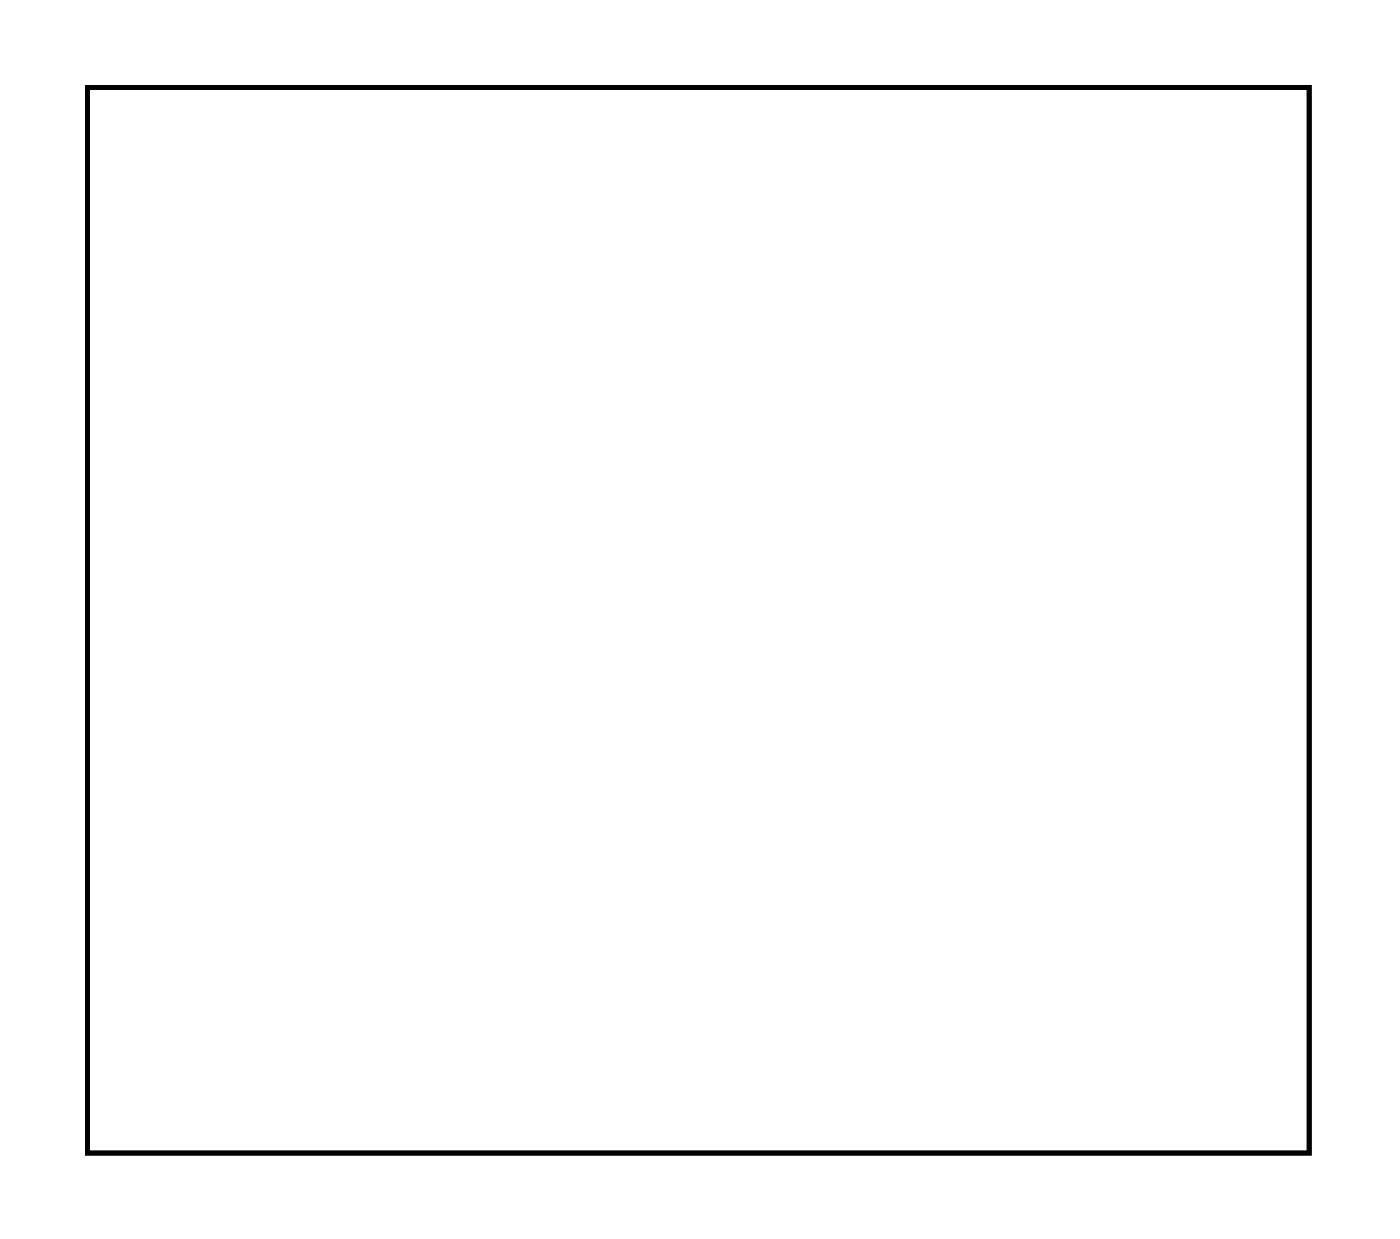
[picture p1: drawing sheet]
<svg xmlns="http://www.w3.org/2000/svg" width="58mm" height="52mm" viewBox="0 0 58 52" stroke-linecap="round" stroke-linejoin="round" font-family="sans-serif">
<path d="M3.6 3.6h50.8v44.3h-50.8z" fill="none" stroke="#000" stroke-width=".2"/>
<path d="M3.6 3.6v44.3h50.8v-44.3zM3.6 3.6h50.8v44.3h-50.8z" fill="#000"/>
<path d="M13.2 18.1h1.4v1.4h-1.4z" fill="#fff"/>
<path d="M13.2 18.1h1.4v1.4h-1.4z" fill="none" stroke="#fff" stroke-width=".76" stroke-linecap="butt"/>
<circle cx="13.9" cy="18.8" r=".7" fill="#fff"/>
<circle cx="13.9" cy="18.8" r=".7" fill="none" stroke="#fff" stroke-width=".76" stroke-linecap="butt"/>
<circle cx="13.9" cy="11.2" r=".7" fill="#fff"/>
<circle cx="13.9" cy="11.2" r=".7" fill="none" stroke="#fff" stroke-width=".76" stroke-linecap="butt"/>
<circle cx="11.4" cy="18.8" r=".7" fill="#fff"/>
<circle cx="11.4" cy="18.8" r=".7" fill="none" stroke="#fff" stroke-width=".76" stroke-linecap="butt"/>
<circle cx="11.4" cy="11.2" r=".7" fill="#fff"/>
<circle cx="11.4" cy="11.2" r=".7" fill="none" stroke="#fff" stroke-width=".76" stroke-linecap="butt"/>
<circle cx="8.9" cy="18.8" r=".7" fill="#fff"/>
<circle cx="8.9" cy="18.8" r=".7" fill="none" stroke="#fff" stroke-width=".76" stroke-linecap="butt"/>
<circle cx="8.9" cy="11.2" r=".7" fill="#fff"/>
<circle cx="8.9" cy="11.2" r=".7" fill="none" stroke="#fff" stroke-width=".76" stroke-linecap="butt"/>
<path d="M41.2 33.3h1.4v1.4h-1.4z" fill="#fff"/>
<path d="M41.2 33.3h1.4v1.4h-1.4z" fill="none" stroke="#fff" stroke-width=".76" stroke-linecap="butt"/>
<circle cx="41.9" cy="34" r=".7" fill="#fff"/>
<circle cx="41.9" cy="34" r=".7" fill="none" stroke="#fff" stroke-width=".76" stroke-linecap="butt"/>
<circle cx="41.9" cy="41.7" r=".7" fill="#fff"/>
<circle cx="41.9" cy="41.7" r=".7" fill="none" stroke="#fff" stroke-width=".76" stroke-linecap="butt"/>
<circle cx="44.4" cy="34" r=".7" fill="#fff"/>
<circle cx="44.4" cy="34" r=".7" fill="none" stroke="#fff" stroke-width=".76" stroke-linecap="butt"/>
<circle cx="44.4" cy="41.7" r=".7" fill="#fff"/>
<circle cx="44.4" cy="41.7" r=".7" fill="none" stroke="#fff" stroke-width=".76" stroke-linecap="butt"/>
<circle cx="47" cy="34" r=".7" fill="#fff"/>
<circle cx="47" cy="34" r=".7" fill="none" stroke="#fff" stroke-width=".76" stroke-linecap="butt"/>
<circle cx="47" cy="41.7" r=".7" fill="#fff"/>
<circle cx="47" cy="41.7" r=".7" fill="none" stroke="#fff" stroke-width=".76" stroke-linecap="butt"/>
<path d="M43.6 23.1h1.6v1.6h-1.6z" fill="#fff"/>
<path d="M43.6 23.1h1.6v1.6h-1.6z" fill="none" stroke="#fff" stroke-width=".76" stroke-linecap="butt"/>
<circle cx="44.4" cy="23.9" r=".79" fill="#fff"/>
<circle cx="44.4" cy="23.9" r=".79" fill="none" stroke="#fff" stroke-width=".76" stroke-linecap="butt"/>
<circle cx="44.4" cy="26.4" r=".79" fill="#fff"/>
<circle cx="44.4" cy="26.4" r=".79" fill="none" stroke="#fff" stroke-width=".76" stroke-linecap="butt"/>
<circle cx="44.4" cy="29" r=".79" fill="#fff"/>
<circle cx="44.4" cy="29" r=".79" fill="none" stroke="#fff" stroke-width=".76" stroke-linecap="butt"/>
<path d="M28.4 38.3h1.6v1.6h-1.6z" fill="#fff"/>
<path d="M28.4 38.3h1.6v1.6h-1.6z" fill="none" stroke="#fff" stroke-width=".76" stroke-linecap="butt"/>
<circle cx="29.2" cy="39.1" r=".79" fill="#fff"/>
<circle cx="29.2" cy="39.1" r=".79" fill="none" stroke="#fff" stroke-width=".76" stroke-linecap="butt"/>
<circle cx="31.7" cy="39.1" r=".79" fill="#fff"/>
<circle cx="31.7" cy="39.1" r=".79" fill="none" stroke="#fff" stroke-width=".76" stroke-linecap="butt"/>
<circle cx="34.3" cy="39.1" r=".79" fill="#fff"/>
<circle cx="34.3" cy="39.1" r=".79" fill="none" stroke="#fff" stroke-width=".76" stroke-linecap="butt"/>
<path d="M28.4 7.9h1.6v1.5h-1.6z" fill="#fff"/>
<path d="M28.4 7.9h1.6v1.5h-1.6z" fill="none" stroke="#fff" stroke-width=".76" stroke-linecap="butt"/>
<circle cx="29.2" cy="8.6" r=".79" fill="#fff"/>
<circle cx="29.2" cy="8.6" r=".79" fill="none" stroke="#fff" stroke-width=".76" stroke-linecap="butt"/>
<circle cx="31.7" cy="8.6" r=".79" fill="#fff"/>
<circle cx="31.7" cy="8.6" r=".79" fill="none" stroke="#fff" stroke-width=".76" stroke-linecap="butt"/>
<circle cx="34.3" cy="8.6" r=".79" fill="#fff"/>
<circle cx="34.3" cy="8.6" r=".79" fill="none" stroke="#fff" stroke-width=".76" stroke-linecap="butt"/>
<path d="M43.6 15.5h1.6v1.6h-1.6z" fill="#fff"/>
<path d="M43.6 15.5h1.6v1.6h-1.6z" fill="none" stroke="#fff" stroke-width=".76" stroke-linecap="butt"/>
<circle cx="44.4" cy="16.3" r=".79" fill="#fff"/>
<circle cx="44.4" cy="16.3" r=".79" fill="none" stroke="#fff" stroke-width=".76" stroke-linecap="butt"/>
<circle cx="44.4" cy="13.7" r=".79" fill="#fff"/>
<circle cx="44.4" cy="13.7" r=".79" fill="none" stroke="#fff" stroke-width=".76" stroke-linecap="butt"/>
<circle cx="44.4" cy="11.2" r=".79" fill="#fff"/>
<circle cx="44.4" cy="11.2" r=".79" fill="none" stroke="#fff" stroke-width=".76" stroke-linecap="butt"/>
<path d="M33.5 15.5h1.5v1.5h-1.5z" fill="#fff"/>
<path d="M33.5 15.5h1.5v1.5h-1.5z" fill="none" stroke="#fff" stroke-width=".76" stroke-linecap="butt"/>
<circle cx="34.3" cy="16.3" r=".76" fill="#fff"/>
<circle cx="34.3" cy="16.3" r=".76" fill="none" stroke="#fff" stroke-width=".76" stroke-linecap="butt"/>
<circle cx="34.3" cy="21.3" r=".76" fill="#fff"/>
<circle cx="34.3" cy="21.3" r=".76" fill="none" stroke="#fff" stroke-width=".76" stroke-linecap="butt"/>
<circle cx="34.3" cy="26.4" r=".76" fill="#fff"/>
<circle cx="34.3" cy="26.4" r=".76" fill="none" stroke="#fff" stroke-width=".76" stroke-linecap="butt"/>
<circle cx="34.3" cy="31.5" r=".76" fill="#fff"/>
<circle cx="34.3" cy="31.5" r=".76" fill="none" stroke="#fff" stroke-width=".76" stroke-linecap="butt"/>
<circle cx="52" cy="44.2" r="1.1" fill="#fff"/>
<circle cx="52" cy="44.2" r="1.1" fill="none" stroke="#fff" stroke-width=".25"/>
<circle cx="6.3" cy="44.2" r="1.1" fill="#fff"/>
<circle cx="6.3" cy="44.2" r="1.1" fill="none" stroke="#fff" stroke-width=".25"/>
<circle cx="6.3" cy="6.1" r="1.1" fill="#fff"/>
<circle cx="6.3" cy="6.1" r="1.1" fill="none" stroke="#fff" stroke-width=".25"/>
<circle cx="52" cy="6.1" r="1.1" fill="#fff"/>
<circle cx="52" cy="6.1" r="1.1" fill="none" stroke="#fff" stroke-width=".25"/>
<path d="M20.8 38.4h1.5v1.5h-1.5z" fill="#fff"/>
<path d="M20.8 38.4h1.5v1.5h-1.5z" fill="none" stroke="#fff" stroke-width=".76" stroke-linecap="butt"/>
<circle cx="21.6" cy="39.1" r=".76" fill="#fff"/>
<circle cx="21.6" cy="39.1" r=".76" fill="none" stroke="#fff" stroke-width=".76" stroke-linecap="butt"/>
<circle cx="21.6" cy="44.2" r=".76" fill="#fff"/>
<circle cx="21.6" cy="44.2" r=".76" fill="none" stroke="#fff" stroke-width=".76" stroke-linecap="butt"/>
<circle cx="8.9" cy="23.9" r=".7" fill="#fff"/>
<circle cx="8.9" cy="23.9" r=".7" fill="none" stroke="#fff" stroke-width=".76" stroke-linecap="butt"/>
<circle cx="8.9" cy="34" r=".7" fill="#fff"/>
<circle cx="8.9" cy="34" r=".7" fill="none" stroke="#fff" stroke-width=".76" stroke-linecap="butt"/>
<circle cx="36.8" cy="44.2" r=".7" fill="#fff"/>
<circle cx="36.8" cy="44.2" r=".7" fill="none" stroke="#fff" stroke-width=".76" stroke-linecap="butt"/>
<circle cx="26.6" cy="44.2" r=".7" fill="#fff"/>
<circle cx="26.6" cy="44.2" r=".7" fill="none" stroke="#fff" stroke-width=".76" stroke-linecap="butt"/>
<circle cx="11.4" cy="6.1" r=".7" fill="#fff"/>
<circle cx="11.4" cy="6.1" r=".7" fill="none" stroke="#fff" stroke-width=".76" stroke-linecap="butt"/>
<circle cx="21.6" cy="6.1" r=".7" fill="#fff"/>
<circle cx="21.6" cy="6.1" r=".7" fill="none" stroke="#fff" stroke-width=".76" stroke-linecap="butt"/>
<circle cx="39.3" cy="21.3" r=".7" fill="#fff"/>
<circle cx="39.3" cy="21.3" r=".7" fill="none" stroke="#fff" stroke-width=".76" stroke-linecap="butt"/>
<circle cx="39.3" cy="11.2" r=".7" fill="#fff"/>
<circle cx="39.3" cy="11.2" r=".7" fill="none" stroke="#fff" stroke-width=".76" stroke-linecap="butt"/>
</svg>
